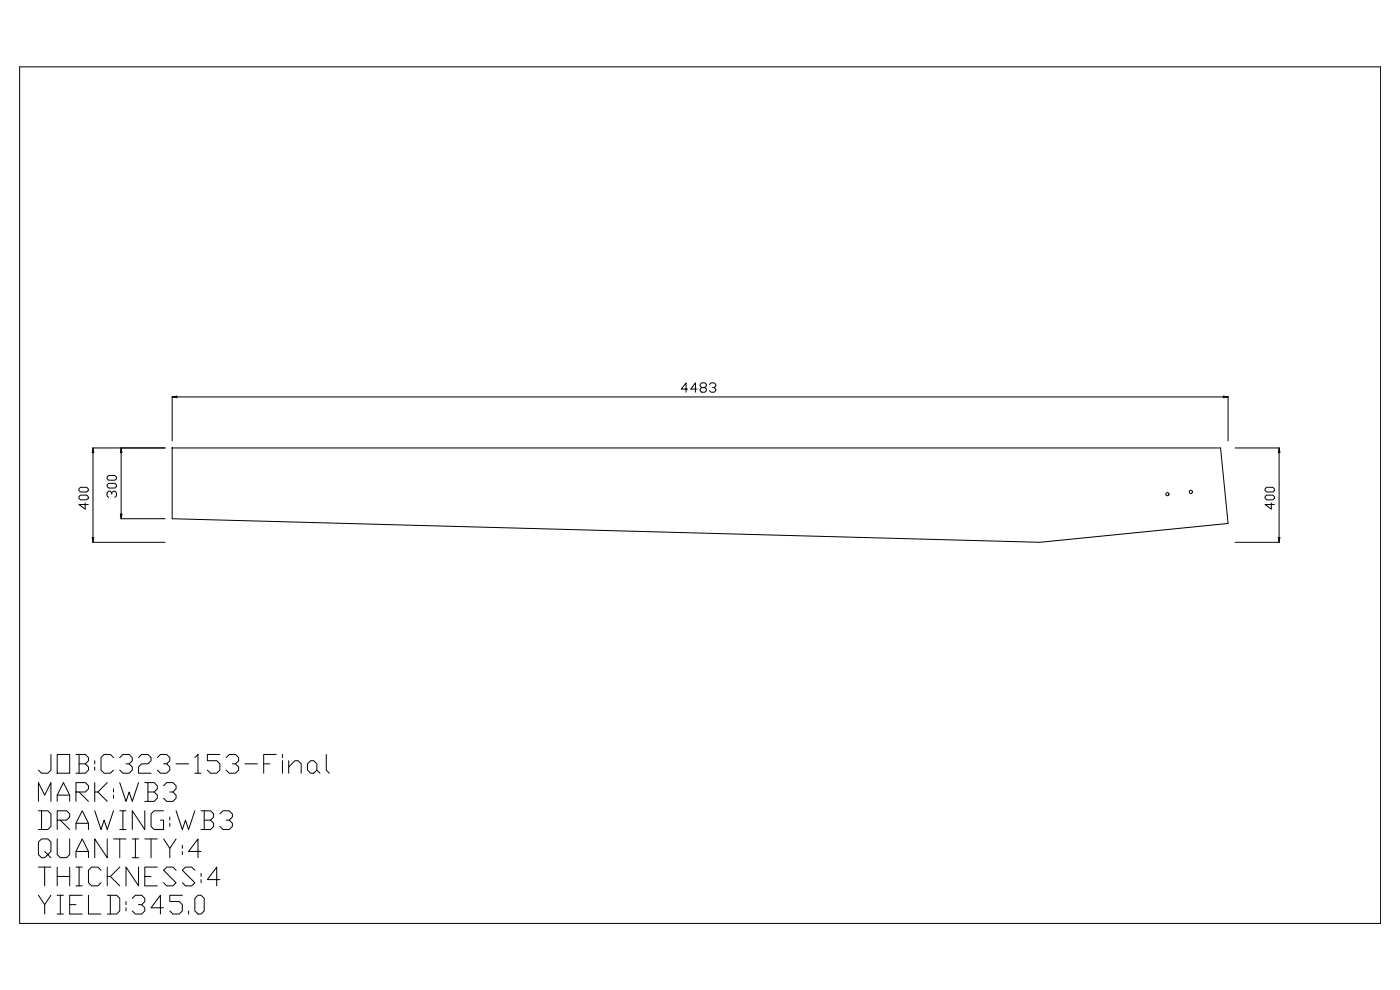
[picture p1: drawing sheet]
<svg xmlns="http://www.w3.org/2000/svg" width="420mm" height="297mm" viewBox="0 0 420 297" stroke-linecap="round" stroke-linejoin="round" font-family="sans-serif">
<g fill="none" stroke="#000" stroke-width=".3">
<path d="M5.9 20h408.1v256.9h-408.1zM51.6 119v13.2M51.6 119h316.7M51.6 119l1.4-.2v.5zM206.2 116.7h-1.9l1.4-1.9v2.8M209 116.7h-1.9l1.5-1.9v2.8M210.4 116.2l-.4-.5v-.4l.4-.5h1l.4 .5v.4l-.4 .5h-1l-.4 .5v.4l.4 .5h1l.4-.5v-.4l-.4-.5M212.8 115.3l.4-.5h1l.5 .5v.4l-.5 .5h-.5M214.2 116.2l.5 .5v.4l-.5 .5h-1l-.4-.5M366.9 118.8l1.4 .2-1.4 .3zM368.3 119v13.2M27.9 134.3h21.6"/>
<path d="M27.9 134.3v28.3M27.9 134.3l.2 1.4h-.5zM36.3 134.3l.3 1.4h-.5zM36.3 134.3v21.2M51.6 134.3h314.4l2.3 22.7-56.4 5.6-260.3-7.1zM51.6 134.3h.1M370.4 134.3h13.2M383.6 134.3l.2 1.4h-.4zM383.6 134.3v28.3M24.1 148.5h1.9l.5 .4v.5l-.5 .5h-1.9l-.4-.5v-.5zM24.1 146.1h1.9l.5 .5v.5l-.5 .4h-1.9l-.4-.4v-.5zM25.5 150.8v1.9l-1.8-1.4h2.8"/>
<path d="M32.6 144.9h1.9l.4 .5v.5l-.4 .4h-1.9l-.5-.4v-.5zM32.6 142.6h1.9l.4 .5v.4l-.4 .5h-1.9l-.5-.5v-.4zM33.5 148.2v-.5l-.5-.4h-.4l-.5 .4v1l.5 .5M33.5 147.7l.5-.4h.5l.4 .4v1l-.4 .5M36.1 154.1h.5l-.3 1.4zM36.3 155.5h13.2M379.4 148.9l.4-.4h1.9l.5 .4v.5l-.5 .5h-1.9l-.4-.5zM379.8 146.1h1.9l.5 .5v.5l-.5 .4h-1.9l-.4-.4v-.5zM381.3 150.8v1.9l-1.9-1.4h2.8M27.6 161.2h.5l-.2 1.4zM27.9 162.6h21.6M370.4 162.6h13.2"/>
<path d="M383.4 161.2h.4l-.2 1.4zM15.3 226.2v4.7l-1 1h-1.8l-1-1M17.1 226.2h3.8v5.7h-3.8zM17.1 238.4h3.8M22.8 237.5h2.8l.9-1v-.9l-.9-.9h-2.8v5.6M22.8 226.2h2.8l.9 1v.9l-.9 .9M23.7 229h1.9l.9 1v.9l-.9 1h-2.8M23.7 226.2v5.7M23.7 237.5l2.8 2.8M28.4 228.1v.9M28.4 230v.9M28.4 234.7v5.6"/>
<path d="M29.3 237.5l2.9 2.8M32.2 234.7l-2.9 2.8h-.9M34 227.2l-.9-1h-1.9l-.9 1v3.7l.9 1h1.9l.9-1M34 236.5v1M34 238.4v1M35.9 234.7l1.9 5.6 .9-2.8 1 2.8 1.8-5.6M35.9 227.2l1-1h1.8l1 1v.9l-1 .9h-.9M38.7 229l1 1v.9l-1 1h-1.8l-1-1M41.5 227.2l1-1h1.9l.9 1v.9l-.9 .9h-1.9l-1 1v1.9h3.8M43.4 234.7h2.8l1 .9v.9l-1 1M44.4 237.5h1.8l1 .9v1l-1 .9h-2.8M44.4 234.7v5.6"/>
<path d="M47.2 227.2l.9-1h1.9l.9 1v.9l-.9 .9h-.9M49.1 235.6l.9-.9h1.9l.9 .9v.9l-.9 1h-1M50 229l.9 1v.9l-.9 1h-1.9l-.9-1M51.9 237.5l.9 .9v1l-.9 .9h-1.9l-.9-.9M52.8 229h3.8M58.4 227.2l1-1v5.7M58.4 231.9h1.9M65.9 226.2h-3.7v1.9h2.8l.9 .9v1.9l-.9 1h-1.9l-.9-1M67.8 227.2l1-1h1.8l1 1v.9l-1 .9h-.9M70.6 229l1 1v.9l-1 1h-1.8l-1-1M73.4 229h3.8M79.1 229h1.9"/>
<path d="M82.8 226.2h-3.7v5.7M84.7 226.2v1M84.7 228.1v3.8M86.6 230l1.9-1.9h.9l.9 .9v2.9M86.6 228.1v3.8M93.1 228.1h1l.9 .9v1.9l-.9 1h-1l-.9-1v-1.9zM95 230.9l1 1M97.8 226.2v4.7l1 1M11.5 243.1h2.8l1 1v3.7l-1 .9h-2.8M11.5 240.3v-5.6l1.9 3.7 1.9-3.7v5.6M12.5 243.1v5.6M13.4 255.3l.9 1-.9 .9h-.9l-1-.9v-3.8l1-.9h1.8l1 .9v2.8l-1 1 1 .9"/>
<path d="M17.1 251.6v4.7l1 .9h1.9l.9-.9v-4.7M17.1 245.9h2.9l.9-.9v-.9l-.9-1h-2.9v5.6M17.1 240.3v-1.9l1.9-3.7 1.9 3.7v1.9M18.1 245.9l2.8 2.8M22.8 257.2v-1.9l1.9-3.7 1.8 3.7v1.9M22.8 248.7v-1.8l1.9-3.8 1.8 3.8v1.8M22.8 255.3h3.7M22.8 246.9h3.7M28.4 243.1l1.9 5.6 .9-2.8 1 2.8 1.8-5.6M32.2 251.6v5.6l-3.8-5.6v5.6M34 251.6h3.8M35.9 251.6v5.6"/>
<path d="M35.9 243.1h1.9M35.9 248.7h1.9M36.9 243.1v5.6M39.7 251.6h1.8M39.7 257.2h1.8M40.6 251.6v5.6M43.4 243.1v5.6l-3.7-5.6v5.6M43.4 251.6h3.8M45.3 251.6v5.6M49.1 251.6l1.8 2.8v2.8M49.1 243.1h-2.9l-.9 1v3.7l.9 .9h2.9v-2.8h-1M50.9 245v.9"/>
<path d="M50.9 246.9v.9M52.8 243.1l1.9 5.6 .9-2.8 1 2.8 1.8-5.6M52.8 251.6l-1.9 2.8M54.7 253.4v1M54.7 255.3v1M60.3 255.3h-3.7l2.8-3.7v5.6M60.3 243.1h2.8l1 1v.9l-1 .9M61.2 245.9h1.9l1 1v.9l-1 .9h-2.8M61.2 243.1v5.6M65.9 244.1l1-1h1.9l.9 1v.9l-.9 .9h-1M68.8 245.9l.9 1v.9l-.9 .9h-1.9l-1-.9M11.5 268.4l1.9 2.9v2.8"/>
<path d="M11.5 260h3.8M13.4 260v5.6M15.3 268.4l-1.9 2.9M17.1 268.4h1.9M17.1 274.1h1.9M17.1 260v5.6M17.1 262.8h3.8M18.1 268.4v5.7M20.9 271.3h1.9M20.9 260v5.6M22.8 260h1.9M22.8 265.6h1.9"/>
<path d="M23.7 260v5.6M24.7 268.4h-3.8v5.7h3.8M26.5 268.4v5.7h3.8M30.3 260.9l-1-.9h-1.8l-1 .9v3.8l1 .9h1.8l1-.9M32.2 268.4h2.8l.9 1v3.7l-.9 1h-2.8M32.2 260v5.6M33.1 268.4v5.7M33.1 262.8l2.8 2.8M35.9 260l-2.8 2.8h-.9M37.8 270.3v1M37.8 272.2v.9M39.7 269.4l.9-1h1.9l.9 1v.9l-.9 1h-1"/>
<path d="M41.5 260v5.6l-3.7-5.6v5.6M42.5 271.3l.9 .9v.9l-.9 1h-1.9l-.9-1M43.4 262.8h1.9M47.2 260h-3.8v5.6h3.8M49.1 272.2h-3.8l2.8-3.8v5.7M52.8 260.9l-.9-.9h-1.9l-.9 .9 3.7 3.8-.9 .9h-1.9l-.9-.9M54.7 268.4h-3.8v1.9h2.8l1 1v1.8l-1 1h-1.8l-1-1M56.6 273.1v1M58.4 269.4l1-1h.9l.9 1v3.7l-.9 1h-.9l-1-1zM58.4 260.9l-.9-.9h-1.9l-.9 .9 3.7 3.8-.9 .9h-1.9l-.9-.9M60.3 261.9v.9M60.3 263.8v.9"/>
<path d="M65.9 263.8h-3.7l2.8-3.8v5.6"/>
<circle cx="350.1" cy="148.2" r=".49"/>
<circle cx="357.1" cy="147.5" r=".49"/>
</g>
</svg>
